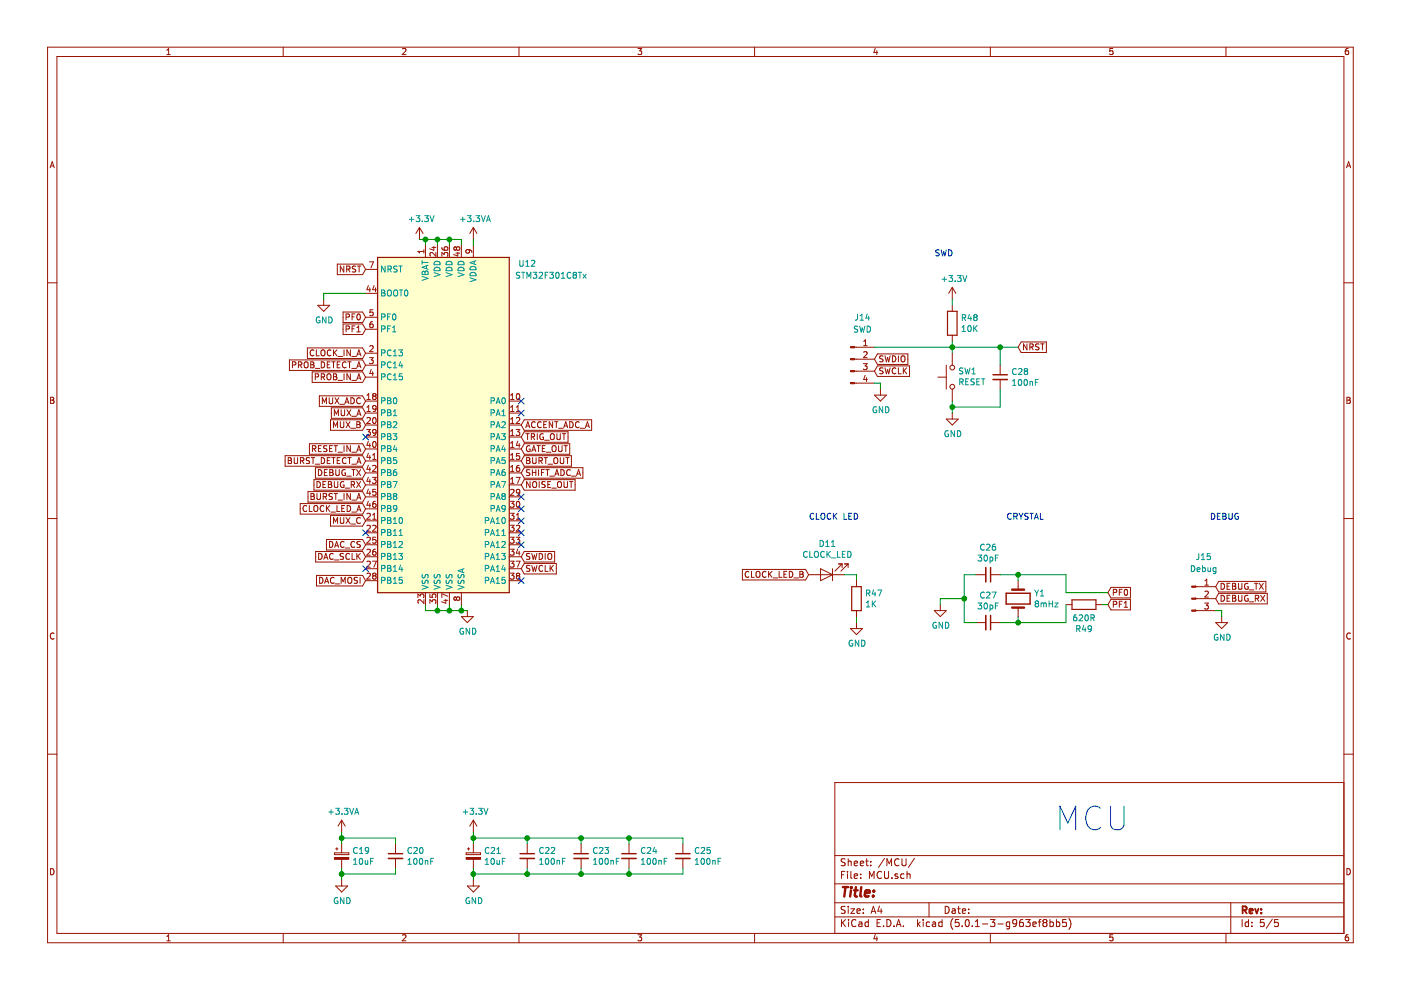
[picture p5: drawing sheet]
<svg xmlns="http://www.w3.org/2000/svg" width="297mm" height="210mm" viewBox="0 0 297 210" stroke-linecap="round" stroke-linejoin="round" font-family="sans-serif">
<g fill="none" stroke="#981200" stroke-width=".21">
<path d="M10.1 10h276.8v189.9h-276.8zM12.1 12h272.8v185.9h-272.8zM35.4 11.6h.7M35.4 10.6l.4-.3v1.3M60 10v2M85.3 10.4l.5-.1 .3 .3-.8 1h.8M110 10v2M135.3 10.3h.8l-.5 .5 .4 .1v.5l-.2 .2-.5-.2M160 10v2M185.6 10.2l-.3 .9h.8M185.9 10.7v.9M210 10v2"/>
<path d="M235.9 10.3h-.6v.6l.6-.1v.6l-.1 .2-.5-.2M259.9 10v2M285.9 10.3h-.4l-.2 .3-.1 .7 .3 .3 .4-.2v-.6h-.4l-.3 .2M10.6 35.6l.5-1.3 .4 1.3M10.7 35.2h.7M285.5 35.6l.4-1.3 .5 1.3M285.6 35.2h.6M10.1 60h2M71.5 56h5.4l.6 1.1-.6 1.1h-5.4zM72.9 56.4v1.3l-.7-1.3v1.3M73.5 57.1l.6-.1 .1-.5-.7-.1v1.3M73.8 57.1l.4 .6"/>
<path d="M75.4 56.5l-.5-.1-.2 .3 .1 .3 .6 .2v.3l-.7 .1M75.8 56.4h.7M76.1 56.4v1.3M77.5 57.1h2.5M78.3 55.5h.9l-.5 1.3M88.9 48.2l.8 1.3M88.9 48.2l-.7 1.3M88.9 48.2v2.6M89.9 53.3h-1.3l.4 .4M89.9 52.9v.8M90.2 52v2.6M91.6 52.4h.8"/>
<path d="M92 52.3v.8l-.9-.3M92.4 53.5v.8l-.9-.8-.4 .3 .2 .5M92.7 52v2.6M93.7 54.3v-.8l.5 .5 .1-.4h.5l.2 .2-.2 .5M93.7 52.4l.1 .5 .4 .2 .6-.1 .1-.6-.2-.1-.5 .1v.4l.2 .3M95.3 52v2.6M96.7 53.7h.8M96.8 52.6l-.3-.3-.3 .3 .1 .4h.4l.1-.2M96.8 52.6l.2-.3h.3l.2 .3-.1 .3-.1 .2-.4-.1-.1-.2M96.8 52.6v.2M97.1 53.5v.8l-.9-.3M97.8 52v2.6"/>
<path d="M99.3 52.9l.2 .3v.3l-.2 .2-.4-.1-.1-.4 .2-.3 .9 .2 .1 .4M100.4 48.2l-.8 1.3M100.4 48.2v2.6M100.4 52v2.6M100.4 48.2l.7 1.3M284.9 60h2M61.4 76.3h15.5l.6 1.1-.6 1.1h-15.5zM62 77.4l.7-.1v-.5l-.7-.1v1.3M63.3 77.4l.7-.1v-.5l-.7-.1v1.3M63.6 77.4l.4 .6M64.5 76.9l.3-.2a.44 .44 0 0 1 .5 .4v.7l-.5 .2-.3-.2zM65.2 73.8h11.7l.6 1.1-.6 1.1h-11.7z"/>
<path d="M65.9 76.7l.6 .1v.4l-.2 .1 .3 .3-.1 .3-.6 .1zM65.9 77.3h.4M66.2 78.8h10.7l.6 1.2-.6 1.1h-10.7zM66.5 74.3a.58 .58 0 0 0-.8 .5 .58 .58 0 0 0 .8 .6v-.1M66.8 79.9h.7v-.5l-.7-.1v1.2M66.8 78.1h1M67.1 74.2v1.2h.6M67.4 64.7h2.5l-1.3 1.3zM68.1 74.4l.2-.2a.45 .45 0 0 1 .6 .4l-.2 .8h-.5a.92 .92 0 0 1-.1-1zM68.1 79.9h.6l.1-.5-.7-.1v1.2M68.1 76.7a.64 .64 0 0 1 .7 .7 .64 .64 0 0 1-.7 .6zM68.4 79.9l.4 .6"/>
<path d="M68.6 63.5v1.2M69.4 79.4l.2-.1a.45 .45 0 0 1 .6 .4l-.2 .8h-.5a.92 .92 0 0 1-.1-1.1zM69.4 77.3h.4M70 76.7h-.6v1.3h.6M70.2 74.3a.58 .58 0 0 0-.8 .5 .58 .58 0 0 0 .7 .6l.1-.1M70.4 76.7h.7M70.7 74.2v1.2M70.7 76.7v1.3M70.7 79.3l.6 .1 .1 .2-.3 .3 .3 .2-.1 .4h-.6zM70.7 79.9h.4M70.9 74.7l.5 .7M71.4 74.2l-.7 .7"/>
<path d="M71.5 77.3h.4M71.7 75.6h.9M72.1 76.7h-.6v1.3h.6M72.7 66.2h4.2l.6 1.1-.6 1.1h-4.2zM72.7 68.7h4.2l.6 1.1-.6 1.1h-4.2zM72.9 74.2v1.2M72.9 79.3v1.2M73.4 76.8a.56 .56 0 0 0-.8 .6 .56 .56 0 0 0 .8 .5M73.4 67.2h.6l.1-.2-.1-.3-.6-.1v1.2M73.4 69.8l.6-.1 .1-.2-.1-.3-.6-.1v1.3M73.7 76.7h.8M74.1 76.7v1.3"/>
<path d="M74.3 74.2v1.2l-.7-1.2v1.2M74.3 79.3v1.2l-.7-1.2v1.2M74.6 75.6h1M74.6 78.1h1M74.6 67.2h.5M74.6 69.7h.5M75.3 66.6h-.7v1.2M75.3 69.1h-.7v1.3M75.7 75.4l.4-1.2 .4 1.2M75.7 70.4h.7M75.7 69.5l.3-.4v1.3M75.7 78l.4-1.3 .4 1.3"/>
<path d="M75.8 66.7l.2-.1a.67 .67 0 0 1 .4 .6 .67 .67 0 0 1-.4 .6l-.3-.5zM75.8 75.1h.6M75.8 77.6h.6M77.5 80h2.5M77.5 62.2h2.5M77.5 74.9h2.5M77.5 77.4h2.5M77.5 67.3h2.5M77.5 69.8h2.5M78.1 60.5l-.3 .9h.8M78.3 75.8h.8l-.4 .5 .4 .1v.5l-.2 .2-.6-.1M78.4 73.4l.5-.1 .2 .3-.8 1h.8"/>
<path d="M78.4 61v.9M78.7 78.3l-.3 .9h.8M79 68.2h-.2a.79 .79 0 0 0-.1 1.3l.3-.1 .1-.5-.2-.2h-.2l-.3 .2M79 78.8v.8M79.1 65.7h-.6l-.1 .6 .5-.1 .2 .2v.3l-.2 .2-.5-.1M79.3 60.5l-.3 .9h.8M79.6 61v.9M181.2 78.7h4.2M181.2 76.2h4.2M181.2 73.6h4.2M183.1 77.1h.8l-.5 .5 .4 .1 .1 .4-.3 .3-.5-.2M183.1 73.3h.8"/>
<path d="M183.1 72.4l.4-.4v1.3M183.1 74.7l.5-.1 .3 .3-.8 .9h.8M183.4 79.6l-.3 .9h.8M186 77.6h6.8v2.2h-6.8l-.6-1.1zM186 75h6.5v2.3h-6.5l-.6-1.1zM187.2 78.1l-.5-.1-.2 .1v.4l.6 .2 .1 .3-.2 .3-.5-.1M187.2 75.5l-.5-.1-.2 .2v.3l.6 .3 .1 .3-.2 .2h-.5M187.6 75.4l.3 1.3 .3-.9 .2 .9 .3-1.3M187.6 78l.3 1.3 .3-1 .2 1 .3-1.3M189.2 75.4a.64 .64 0 0 1 .7 .7 .64 .64 0 0 1-.7 .6zM189.9 78.1a.58 .58 0 0 0-.8 .5 .58 .58 0 0 0 .8 .6v-.1M190.5 78v1.3h.6"/>
<path d="M190.5 75.4v1.3M191.1 75.6l.2-.2a.44 .44 0 0 1 .6 .5l-.1 .6-.5 .2-.2-.2zM191.5 78v1.3M191.7 78.5l.5 .8M192.2 78l-.7 .7M198.9 80h1.7M200.6 77.4v5.1M201.9 60.9v2.6M201.9 64.7v1.3M201.9 71.1v1.2M201.9 74.9v2.5M201.9 60.9l-.8 1.3"/>
<path d="M201.9 60.9l.8 1.3M212.1 77.4v2.1M216.5 72.5h5.4v2.2h-5.4l-.6-1.1zM217.7 72.9v1.3l-.7-1.3v1.3M218.4 73.6l.6-.1v-.5l-.6-.1v1.3M218.7 73.6l.4 .6M220.3 73l-.5-.1-.3 .3 .2 .3 .5 .2v.3l-.7 .1M220.6 72.9h.8M221 72.9v1.3M10.7 84.2h.5l.2 .3-.2 .3 .3 .3-.3 .4h-.5zM10.7 84.8h.5M60.5 96.6h16.4l.6 1.1-.6 1.2h-16.4z"/>
<path d="M61.1 97h.4l.3 .3-.3 .3 .3 .3-.2 .4h-.5zM61.1 97.6h.4M62.4 97v1.1l.2 .2h.3l.2-.2v-1.1M63.7 97.7l.6-.1 .1-.1v-.3l-.7-.2v1.3M64 97.7l.4 .6M65.6 94.1h11.3l.6 1.1-.6 1.1h-11.3zM65.6 97.1l-.5-.1-.1 .2v.4l.6 .2v.3l-.2 .2-.5-.1M66 97h.7M66.2 95.1h.6l.2-.2-.1-.3-.7-.1v1.3M66.4 97v1.3M66.5 95.1l.5 .7M66.8 98.4h1"/>
<path d="M66.9 99.2h10l.6 1.1-.6 1.1h-10zM67.5 99.6a.64 .64 0 0 1 .7 .6 .64 .64 0 0 1-.7 .6zM67.5 95.1h.4M67.7 83.9h9.2l.6 1.1-.6 1.2h-9.2zM68.1 97a.64 .64 0 0 1 .7 .7 .64 .64 0 0 1-.7 .6zM68.1 94.5h-.6v1.3h.6M68.3 85.6v-1.3l.5 .9 .4-.9v1.3M69.3 94.6l-.5-.1-.1 .1v.4l.5 .2 .1 .3-.2 .3-.5-.1M69.4 99.6h-.6v1.2h.6M69.4 97.6h.4M69.8 84.3v1.1l.2 .2h.3l.2-.2v-1.1M69.9 95.1h.4"/>
<path d="M69.9 99.6l.6 .1 .1 .2-.2 .3 .3 .2-.2 .4h-.6zM70 97h-.6v1.3h.6M70.1 89h6.8l.6 1.1-.6 1.1h-6.8zM70.3 86.5h6.6l.6 1.1-.6 1.1h-6.6zM70.4 97h.7M70.5 94.5h-.6v1.3h.6M70.7 90.7v-1.3l.4 .9 .5-.9v1.3M70.7 97v1.3M70.8 94.5h.8M70.9 88.1v-1.2l.4 .9 .4-.9v1.2M71 84.3l.8 1.3M71.2 99.6v1l.2 .2h.4l.1-.2v-1"/>
<path d="M71.2 94.5v1.3M71.5 97.6h.4M71.7 95.9h.9M71.7 80.7h.9M71.8 84.3l-.8 1.3M72.1 85.7h.9M72.1 97h-.6v1.3h.6M72.2 89.4v1l.2 .3 .4-.1 .1-.2v-1M72.3 86.9v1l.3 .2h.2l.3-.2v-1M72.9 94.5v1.3M73.1 85.6l.5-1.3 .4 1.3M73.2 99.6a.57 .57 0 0 0-.8 .6 .57 .57 0 0 0 .8 .5v-.4h-.2"/>
<path d="M73.2 85.2h.7M73.4 89.4l.8 1.3M73.4 97.2a.56 .56 0 0 0-.8 .5 .56 .56 0 0 0 .8 .5M73.6 86.9l.8 1.2M73.7 97h.8M74.1 97v1.3M74.2 89.4l-.8 1.3M74.3 94.5v1.3l-.7-1.3v1.3M74.4 84.3a.64 .64 0 0 1 .7 .7 .64 .64 0 0 1-.7 .6zM74.4 90.8h1M74.4 86.9l-.8 1.2M74.6 99.6h.7"/>
<path d="M74.6 88.3h1M74.6 95.9h1M74.6 98.4h1M74.6 80.7h1M74.9 99.6v1.2M75.6 99.6l.8 1.2M75.7 89.4h.4l.2 .3-.2 .3 .3 .2-.1 .4-.6 .1zM75.7 90h.4M75.7 88.1l.4-1.2 .4 1.2M75.7 95.8l.4-1.3 .4 1.3M75.7 80.5l.4-1.2 .4 1.2M75.7 98.3l.4-1.3 .4 1.3"/>
<path d="M75.8 87.8h.6M75.8 95.4h.6M75.8 80.2h.6M75.8 97.9h.6M76.4 84.5a.56 .56 0 0 0-.8 .5 .56 .56 0 0 0 .8 .5M76.4 99.6l-.8 1.2M77.5 95.2h2.5M77.5 85h2.5M77.5 87.6h2.5M77.5 90.1h2.5M77.5 92.7h2.5M77.5 97.7h2.5"/>
<path d="M77.7 91.1h.8l-.4 .4 .4 .2v.5l-.2 .1-.6-.1M77.8 84.7h.7M77.8 87.3h.7M77.8 88.6l.5-.1 .2 .4-.8 .9h.8M77.8 83.8l.4-.4v1.3M77.8 86.3l.4-.3v1.3M78.1 96.1l-.3 .9h.8M78.1 93.5l-.3 .9h.8M78.1 98.6l-.3 .9h.8M78.4 94v.9M78.4 96.6v.8M78.4 99.1v.8"/>
<path d="M79 96.5l.4-.4v1.3M79 98.8l.5-.1 .2 .3-.7 .9h.7M79 97.4h.7M79.1 88.6l.2-.1a.67 .67 0 0 1 .5 .7 .67 .67 0 0 1-.5 .6l-.3-.5zM79.1 93.7l.2-.1a.67 .67 0 0 1 .5 .6 .67 .67 0 0 1-.5 .7l-.3-.5zM79.3 84l-.3 .2 .1 .4 .2 .1h.3l.1-.2v-.3l-.2-.2M79.3 84l-.3-.3 .3-.3h.2l.2 .3-.2 .3M79.3 84h.2M79.7 86.5l-.2 .3-.4-.1v-.6l.4-.1 .2 .2v.7l-.2 .3-.4 .1M79.7 91.6l-.2 .2h-.4v-.6l.4-.1 .2 .2v.7l-.2 .3h-.4M108 95.2h2.5M108 85h2.5"/>
<path d="M108 87.6h2.5M108 90.1h2.5M108 92.7h2.5M108 97.7h2.5M108.3 84.7h.7M108.3 83.8l.3-.4v1.3M108.3 86.3l.3-.3v1.3M108.3 88.9l.3-.4v1.3M108.3 91.4l.3-.3v1.2M108.3 94l.3-.4v1.3M108.3 96.5l.3-.4v1.3M108.3 99l.3-.3v1.2"/>
<path d="M108.3 87.3h.7M108.3 89.8h.7M108.3 92.3h.7M108.3 94.9h.7M108.3 97.4h.7M108.3 99.9h.7M109.4 91.1h.8l-.4 .4 .3 .2 .1 .4-.2 .2-.6-.1M109.5 88.6l.5-.1 .2 .4-.8 .9h.8M109.5 87.3h.7M109.5 86.3l.3-.3v1.3M109.6 83.6l.2-.2a.67 .67 0 0 1 .4 .7 .67 .67 0 0 1-.4 .6l-.3-.5zM109.8 93.5l-.3 .9h.8"/>
<path d="M110.1 98.7l-.5 .1-.1 .4v.6l.6 .1 .1-.2-.1-.5h-.4l-.2 .2M110.1 94v.9M110.1 96.1h-.6v.6l.5-.1 .2 .3v.3l-.2 .2-.5-.1M111.1 94.1h9.7v2.2h-9.7l-.6-1.1zM111.1 89h14.3v2.2h-14.3l-.6-1.1zM111.1 99.2h12.5v2.2h-12.5l-.6-1.1zM111.1 91.5h9.3v2.3h-9.3l-.6-1.1zM111.1 96.6h10v2.3h-10l-.6-1.2zM111.5 90.7l.4-1.3 .4 1.3M111.5 91.9h.7M111.6 90.3h.6M111.7 97h.4l.2 .3-.2 .3 .3 .3-.1 .3-.6 .1z"/>
<path d="M111.7 97.6h.4M111.9 91.9v1.3M112.3 99.6h-.4l-.2 .1v.3l.5 .3 .1 .3-.2 .2h-.5M112.3 94.6a.57 .57 0 0 0-.7 .5 .57 .57 0 0 0 .8 .5v-.4h-.3M112.6 92.6l.7-.1v-.4l-.7-.2v1.3M112.7 95.8l.5-1.3 .4 1.3M112.9 99.6v1.2M112.9 95.4h.6M112.9 92.6l.5 .6M112.9 97v1.1l.3 .2 .3-.1 .2-.1v-1.1M113.5 89.5a.58 .58 0 0 0-.8 .5 .58 .58 0 0 0 .7 .6h.1M113.6 99.6v1.2"/>
<path d="M113.8 94.5h.8M113.9 91.9v1.3M114.2 94.5v1.3M114.2 99.6v1.2M114.3 97.7l.6-.1v-.4l-.6-.2v1.3M114.6 97.7l.4 .6M114.8 89.5a.58 .58 0 0 0-.8 .5 .58 .58 0 0 0 .7 .6h.1M115 95.1h.4M115.2 92a.59 .59 0 0 0-.8 .6 .59 .59 0 0 0 .8 .6v-.5h-.2M115.3 90h.4M115.4 97h.7M115.4 99.6h-.6v1.2"/>
<path d="M115.5 93.3h1M115.6 94.5h-.6v1.3h.6M115.7 99.6h.8M115.7 97v1.3M115.8 95.9h1M115.9 89.4h-.6v1.3h.6M116.1 99.6v1.2M116.2 98.4h1M116.7 92.1l.3-.2a.44 .44 0 0 1 .5 .5v.6l-.5 .2-.3-.2zM117.1 94.7l.2-.2a.45 .45 0 0 1 .6 .4l-.1 .7-.5 .2-.3-.5zM117.2 89.4v1.3l-.7-1.3v1.3M117.5 97.2l.2-.2a.44 .44 0 0 1 .6 .5l-.1 .6-.5 .2-.2-.2z"/>
<path d="M117.6 89.4h.7M118 89.4v1.3M118.1 91.9v1.1l.2 .2h.4l.1-.2v-1.1M118.4 90.8h1M118.4 94.5v1l.3 .3 .3-.1 .2-.2v-1M118.8 97v1.1l.2 .2 .4-.1 .1-.1v-1.1M118.9 99.6a.64 .64 0 0 1 .8 .6 .64 .64 0 0 1-.8 .6zM119.2 91.9h.8M119.5 90.7l.5-1.3 .4 1.3M119.6 91.9v1.3M119.6 94.5h.7M119.7 90.3h.6"/>
<path d="M120 94.5v1.3M120 97h.7M120.3 97v1.3M120.8 89.4a.64 .64 0 0 1 .7 .6 .64 .64 0 0 1-.7 .7zM120.9 99.7a.58 .58 0 0 0-.8 .5 .58 .58 0 0 0 .7 .6l.1-.1M122.8 89.5a.56 .56 0 0 0-.7 .1 .56 .56 0 0 0 0 .8l.3 .3 .4-.1M123 90.8h1M124.1 90.7l.5-1.3 .4 1.3M124.2 90.3h.6M181.2 81.2h4.2M183.7 80.1v.8M185.4 83.8h2.5l-1.2 1.2z"/>
<path d="M186.7 82.5v1.3M200.6 88.8h2.6l-1.3 1.3zM201.9 82.5v2.5M201.9 87.6v1.2M212.1 80.5v2M285.6 84.2h.4l.3 .3-.3 .3 .3 .3-.2 .4h-.5zM285.6 84.8h.4M10.1 109.9h2M63.7 106.8h13.2l.6 1.1-.6 1.1h-13.2zM65 107.3a.56 .56 0 0 0-.8 .5 .56 .56 0 0 0 .8 .5M65.3 104.2h11.6l.6 1.2-.6 1.1h-11.6zM65.6 107.2v1.2h.6"/>
<path d="M65.9 104.6l.6 .2 .1 .2-.2 .2 .3 .3-.2 .4h-.6zM65.9 105.2h.5M66.6 101.7h10.3l.6 1.1-.6 1.1h-10.3zM66.6 107.4l.2-.2a.44 .44 0 0 1 .6 .4l-.1 .7-.5 .1-.2-.1zM66.9 116.9h10l.6 1.1-.6 1.2h-10zM67.2 102.1a.64 .64 0 0 1 .7 .6 .64 .64 0 0 1-.7 .7zM67.2 104.6v1.1l.3 .2h.3l.1-.2v-1.1M67.6 117.3a.64 .64 0 0 1 .7 .7 .64 .64 0 0 1-.7 .6zM68.5 102.7h.4M68.5 105.3l.7-.1v-.4l-.7-.2v1.3M68.7 118.6l.4-1.3 .4 1.3M68.7 107.3a.56 .56 0 0 0-.8 .5 .56 .56 0 0 0 .8 .5"/>
<path d="M68.8 100.2h.4M68.8 118.2h.6M68.8 105.3l.5 .6M69.1 102.1h-.6v1.3h.6M69.2 107.2v1.2M69.2 114.4h7.7l.6 1.1-.6 1.1h-7.7zM69.4 107.7l.5 .7M69.6 102.1h.4l.3 .3-.3 .3 .4 .2-.2 .4-.6 .1zM69.6 102.7h.4M69.9 114.8a.64 .64 0 0 1 .7 .6 .64 .64 0 0 1-.7 .7zM69.9 100.2h.5M69.9 107.2l-.7 .7"/>
<path d="M70.1 109.3h6.8l.6 1.1-.6 1.1h-6.8zM70.2 108.6h.9M70.5 104.7l-.5-.1-.2 .2v.3l.6 .3 .1 .3-.3 .2h-.5M70.7 117.5a.58 .58 0 0 0-.8 .5 .58 .58 0 0 0 .7 .6l.1-.1M70.7 111v-1.3l.4 .9 .5-.9v1.3M70.8 104.6h.8M70.9 102.1v1l.2 .3 .4-.1 .1-.2v-1M70.9 118.7h.9M71 116.1l.4-1.3 .4 1.3M71.1 115.7h.6M71.2 104.6v1.3M71.4 107.2v1.2h.7"/>
<path d="M71.7 106h.9M72.2 109.7v1.1l.2 .2 .4-.1 .1-.1v-1.1M72.5 107.8h.4M72.8 117.4l-.5-.1-.1 .2v.3l.5 .3 .1 .3-.2 .2h-.5M72.9 102.2a.57 .57 0 0 0-.8 .5 .57 .57 0 0 0 .8 .5v-.4h-.2M72.9 114.9a.56 .56 0 0 0-.8 .5 .56 .56 0 0 0 .8 .5M72.9 104.6v1.3M73.1 107.2h-.6v1.2h.6M73.2 103.5h1M73.2 116.2h1M73.4 109.7l.8 1.3M73.5 101h1"/>
<path d="M73.6 107.2a.64 .64 0 0 1 .7 .6 .64 .64 0 0 1-.7 .6zM74.1 117.5a.56 .56 0 0 0-.7 0 .56 .56 0 0 0 0 .8l.3 .3 .4-.1M74.2 109.7l-.8 1.3M74.3 104.6v1.3l-.7-1.3v1.3M74.4 111.1h1M74.5 102.8l.6-.1v-.5l-.6-.1v1.3M74.6 106h1M74.6 108.6h1M74.6 117.3v1.3h.7M74.8 102.8l.4 .6M75.2 114.9a.56 .56 0 0 0-.8 .5 .56 .56 0 0 0 .8 .5M75.6 102.1l.8 1.3"/>
<path d="M75.7 117.3v1.3M75.7 105.9l.4-1.3 .4 1.3M75.7 108.4l.4-1.2 .4 1.2M75.8 105.6h.6M75.8 108.1h.6M75.9 117.9l.5 .7M76.4 109.8a.56 .56 0 0 0-.8 .6 .56 .56 0 0 0 .8 .5M76.4 114.9l-.5-.1-.2 .2 .1 .4 .5 .2v.3l-.6 .1M76.4 117.3l-.7 .8M76.4 102.1l-.8 1.3M77.5 100.3h2.5M77.5 102.8h2.5"/>
<path d="M77.5 110.4h2.5M77.5 113h2.5M77.5 115.5h2.5M77.5 118h2.5M77.5 105.4h2.5M77.5 107.9h2.5M77.8 114l.5-.1 .2 .4-.8 .9h.8M77.8 109l.5-.2 .2 .4-.8 .9h.8M77.8 111.5l.5-.1 .2 .3-.8 .9h.8M77.8 116.6l.5-.2 .2 .4-.8 .9h.8M77.8 119.1l.5-.1 .2 .3-.8 1h.8M78.1 101.2l-.3 .9h.8"/>
<path d="M78.1 103.7l-.3 .9h.8M78.1 106.2l-.3 .9h.8M78.4 101.6v.9M78.4 104.2v.8M78.4 106.7v.9M79 101.2h.7l-.4 .5 .4 .1v.5l-.2 .2-.5-.1M79 119h.8l-.5 1.3M79 110.1h.7M79 111.5l.5-.1 .2 .3-.7 .9h.7M79 109.2l.4-.4v1.3M79.6 116.4l-.4 .2-.2 .4 .1 .6 .5 .1 .1-.2-.1-.5-.3-.1-.3 .3M79.6 106.3l-.4 .1-.2 .4 .1 .6 .5 .1 .1-.2-.1-.5h-.3l-.3 .2"/>
<path d="M79.7 113.9h-.6l-.1 .6 .5-.1 .2 .2v.3l-.2 .3-.5-.2M79.7 103.8h-.6l-.1 .6 .5-.2 .2 .3v.3l-.2 .2-.5-.1M108 100.3h2.5M108 102.8h2.5M108 110.4h2.5M108 113h2.5M108 115.5h2.5M108 118h2.5M108 105.4h2.5M108 107.9h2.5M108.2 108.8h.8l-.4 .5 .3 .1v.6l-.2 .1-.5-.1M108.2 106.3h.8l-.4 .5 .3 .1v.5l-.2 .2-.5-.2"/>
<path d="M108.2 116.4h.8l-.4 .5 .3 .2v.5l-.2 .1-.5-.1M108.2 113.9h.8l-.4 .5 .3 .1v.5l-.2 .2-.5-.2M108.2 119h.8l-.4 .5 .3 .1v.5l-.2 .2-.5-.2M108.2 111.4h.8l-.4 .4 .3 .2v.5l-.2 .1-.5-.1M108.3 101.6l.3-.4v1.3M108.3 103.9l.4-.1 .3 .3-.8 .9h.8M108.3 102.5h.7M109.4 113.9h.8l-.4 .5 .3 .1 .1 .4-.2 .3-.6-.2M109.4 119h.9l-.6 1.3M109.4 101.2h.9l-.6 1.3M109.5 111.5l.5-.1 .2 .3-.8 .9h.8M109.5 109.2l.3-.4v1.3"/>
<path d="M109.5 110.1h.7M109.6 106.4l.2-.1a.67 .67 0 0 1 .4 .6 .67 .67 0 0 1-.4 .7 .83 .83 0 0 1-.2-1.2zM109.8 116.4l-.3 .9h.8M110.1 116.9v.8M110.2 104.3l-.2 .2h-.4l-.1-.6 .5-.1 .2 .2-.1 .7-.1 .3h-.4M111.1 119.5h6.9v2.2h-6.9l-.6-1.1zM111.1 101.7h10.8v2.2h-10.8l-.6-1.1zM111.1 116.9h6.5v2.3h-6.5l-.6-1.2zM112.3 117.4l-.4-.1-.2 .2v.3l.5 .3 .1 .3-.2 .2h-.5M112.3 119.9h-.4l-.2 .1v.4l.5 .2 .1 .3-.2 .2h-.5M112.4 102.1v1.3l-.7-1.3v1.3M112.7 117.3l.4 1.3 .2-.9 .2 .9 .3-1.3"/>
<path d="M112.7 119.9l.4 1.2 .2-.9 .2 .9 .3-1.2M112.9 100.2h.7M113 102.3l.2-.2a.45 .45 0 0 1 .6 .4l-.2 .8h-.5a.92 .92 0 0 1-.1-1zM114.3 102.1v1.3M114.3 117.3a.64 .64 0 0 1 .8 .7 .64 .64 0 0 1-.8 .6zM114.8 100.2h.4M115.1 120a.58 .58 0 0 0-.8 .5 .58 .58 0 0 0 .7 .6l.1-.1M115.6 102.2l-.5-.1-.2 .1 .1 .5 .5 .2 .1 .2-.2 .3-.5-.1M115.6 117.3v1.3M115.6 119.9v1.2h.6M116.1 102.7h.5M116.2 117.5l.3-.2a.44 .44 0 0 1 .5 .5l-.1 .6-.4 .2-.3-.2z"/>
<path d="M116.6 101h.9M116.6 119.9v1.2M116.7 102.1h-.6v1.3h.6M117 103.5h1M117.3 119.9l-.7 .7M117.6 100.8l.5-1.2 .4 1.2M117.8 100.5h.6M118.3 102.3l.2-.2a.45 .45 0 0 1 .5 .4v.7l-.5 .2-.2-.2zM119.6 102.1v1l.2 .3 .4-.1 .1-.2v-1M120.7 102.1h.8M121.1 102.1v1.3M121.1 101h1"/>
<path d="M122.2 100.8l.5-1.2 .4 1.2M122.4 100.5h.6M177.8 119.6h.7M178.5 119.6l-1.5 1.5M178.5 119.6v.7M179.1 119.6h.7M179.8 119.6l-1.5 1.5M179.8 119.6v.7M284.9 109.9h2M11.5 134.3a.58 .58 0 0 0-.8 .5 .58 .58 0 0 0 .8 .6M67.1 122h9.8l.6 1.1-.6 1.1h-9.8zM67.8 122.4a.64 .64 0 0 1 .7 .6 .64 .64 0 0 1-.7 .7z"/>
<path d="M68.8 123.7l.5-1.3 .4 1.3M69 123.3h.6M70.8 122.5a.56 .56 0 0 0-.8 .5 .56 .56 0 0 0 .8 .6M71.1 123.8h1M72.3 123.7v-1.3l.5 .9 .4-.9v1.3M73.8 122.6l.2-.2 .4 .1a.78 .78 0 0 1-.1 1.2l-.5-.2zM75.8 122.5l-.5-.1-.2 .1 .1 .5 .5 .2 .1 .3-.2 .2-.5-.1M76.3 122.4v1.3M77.5 120.6h2.5M77.5 123.1h2.5M77.8 121.6l.5-.1 .2 .4-.8 .9h.8M79.3 122.1l-.3 .2 .1 .4 .2 .1 .3-.1 .1-.1v-.3l-.2-.2"/>
<path d="M79.3 122.1l-.3-.3 .3-.3h.2l.2 .3-.2 .3M79.3 122.1h.2M88.6 126.7v-.8l.5 .5 .1-.4 .4-.1 .3 .3-.2 .5M89.9 127.2v.7l-.9-.7-.4 .2 .1 .5M90.2 125.7v2.5M91.1 126v.6l.7 .1-.2-.5 .3-.3h.3l.2 .3-.1 .5M91.1 127.9v-.7l.5 .4 .2-.4h.5l.1 .2-.1 .5M92.7 125.7v2.5M94.1 127.3h.9M94.5 127.1v.8l-.9-.3M95 126.4l-1.3-.5v.8M95.3 125.7v2.5"/>
<path d="M96.8 126.8l.2-.3h.3l.2 .3-.1 .4-.1 .1h-.3l-.2-.3M96.8 126.8l-.3-.3-.3 .3v.2l.3 .3 .3-.3M96.8 126.8v.2M97.8 130.7h2.6l-1.3 1.3zM97.8 125.7v2.5M99.1 129.5v1.2M108 120.6h2.5M108 123.1h2.5M108.2 121.5h.8l-.4 .5 .3 .1v.6l-.2 .1-.5-.1M109.7 122.1l-.2 .2v.4l.2 .1 .4-.1 .1-.1v-.3l-.2-.2M109.7 122.1l-.2-.3 .2-.3h.3l.2 .3-.2 .3M109.7 122.1h.3"/>
<path d="M116.8 120.4l.5 .7M157.4 120.7h13.4l.6 1.2-.6 1.1h-13.4zM158.8 121.3a.56 .56 0 0 0-.8 .5 .56 .56 0 0 0 .8 .5M159.3 121.1v1.3h.6M160.3 121.3l.3-.2a.44 .44 0 0 1 .5 .5v.6l-.5 .2-.3-.2zM162.4 121.3a.56 .56 0 0 0-.8 .5 .56 .56 0 0 0 .8 .5M163 121.1v1.3M163.1 121.7l.6 .7M163.7 121.1l-.7 .8M163.9 122.5h1M165.2 121.1v1.3h.6M166.2 121.7h.4"/>
<path d="M166.8 121.1h-.6v1.3h.6M167.4 121.1a.64 .64 0 0 1 .7 .7 .64 .64 0 0 1-.7 .6zM168.3 122.5h1M169.6 121.1h.4l.3 .3-.3 .3 .3 .3-.1 .4h-.6zM169.6 121.7h.4M171.4 121.9h7.7M174 120.6l2.5 1.3-2.5 1.2zM176.5 120.6v2.5M180.3 133.3h2.6l-1.3 1.2zM181.6 123.1v1.3M181.6 129.5v1.2M181.6 132v1.3"/>
<path d="M198.1 129.5h2.5l-1.2 1.2zM199.4 128.2v1.3M207 121.9h2M207 132h2M210 121.9h2.1M210 132h2.1M215.9 123.1v1.9M215.9 128.8v1.9M226 128.2h1.3M232.4 128.2h1.2M235.5 124.5h4.2v2.3h-4.2l-.6-1.1zM235.5 127.1h4.2v2.2h-4.2l-.6-1.1z"/>
<path d="M236 125.6l.7-.1v-.4l-.7-.2v1.3M236 128.1l.7-.1v-.4l-.7-.1v1.3M237.3 125.6h.4M237.3 128.1h.4M237.9 124.9h-.6v1.3M237.9 127.5h-.6v1.3M238.4 128.8h.7M238.4 127.8l.3-.3v1.3M238.5 125.1l.2-.2a.69 .69 0 0 1 .4 .7 .69 .69 0 0 1-.4 .6l-.3-.5zM253.5 129.5h4.2M253.5 126.9h4.2M253.5 124.4h4.2"/>
<path d="M255.4 127.9h.8l-.4 .4 .3 .2 .1 .4-.3 .2-.5-.1M255.5 124.1h.7M255.5 123.1l.3-.3v1.3M255.5 125.5l.4-.2 .3 .4-.8 .9h.8M257.7 132h2.6l-1.3 1.3zM258.4 123.3h10v2.2h-10l-.7-1.1zM258.4 125.8h10.3v2.2h-10.3l-.7-1.1zM258.9 123.7a.64 .64 0 0 1 .7 .6 .64 .64 0 0 1-.7 .6zM258.9 126.2a.64 .64 0 0 1 .7 .7 .64 .64 0 0 1-.7 .6zM259 130.7v1.3M260.2 124.3h.4M260.2 126.8h.4"/>
<path d="M260.8 123.7h-.6v1.2h.6M260.8 126.2h-.6v1.3h.6M261.3 123.7h.4l.3 .2-.3 .4 .3 .2-.2 .4h-.5zM261.3 126.2h.4l.3 .3-.3 .3 .3 .3-.2 .4h-.5zM261.3 124.3h.4M261.3 126.8h.4M262.6 123.7v1l.2 .2h.3l.2-.2v-1M262.6 126.2v1.1l.2 .2h.3l.2-.2v-1.1M264.6 123.8a.59 .59 0 0 0-.7 .5 .59 .59 0 0 0 .7 .6l.1-.5h-.3M264.6 126.3a.59 .59 0 0 0-.7 .6 .59 .59 0 0 0 .7 .5l.1-.4h-.3M264.9 125.1h.9M264.9 127.6h.9"/>
<path d="M266 123.7h.7M266.2 126.9l.6-.1 .1-.2-.1-.3-.6-.1v1.3M266.3 123.7v1.2M266.5 126.9l.4 .6M267 123.7l.9 1.2M267.3 126.2l.9 1.3M267.9 123.7l-.9 1.2M268.2 126.2l-.9 1.3M286.3 134.3a.58 .58 0 0 0-.8 .5 .58 .58 0 0 0 .8 .6M10.1 159.9h2M284.9 159.9h2M71.2 180h.5"/>
<path d="M71.4 179.7v.5M72.4 173.9v2.5M72.4 179v1.8M72.4 173.9l-.7 1.3M72.4 173.9l.8 1.3M83.9 179v2M99.1 180h.5M99.3 179.7v.5M100.4 173.9v2.5M100.4 179v1.8M100.4 173.9l-.8 1.3M100.4 173.9l.7 1.3"/>
<path d="M111.8 179v2M123.2 179v2M133.4 179v2M144.8 179v2M284.9 165.9h-107.9v32M10.7 184.2a.65 .65 0 0 1 .8 .6 .65 .65 0 0 1-.8 .7zM35.4 198.5l.4-.3v1.3M35.4 199.5h.7M60 197.9v2M70.9 180.8h3.1v.4h-3.1zM71.2 187.9h2.5l-1.3 1.2zM72.4 182.2v1.8"/>
<path d="M72.4 186.6v1.3M83.9 182v2M85.3 198.3l.5-.1 .3 .3-.8 1h.8M98.8 180.8h3.1v.4h-3.1zM99.1 187.9h2.5l-1.2 1.2zM100.4 182.2v1.8M100.4 186.6v1.3M110 197.9v2M111.8 182v2M123.2 182v2M133.4 182v2M135.3 198.2h.8l-.5 .5 .4 .1v.6l-.2 .1-.5-.1"/>
<path d="M144.8 182v2M160 197.9v2M177 194.4h107.9M177 191.4h107.9M177 187.4h107.9M177 181.4h107.9M178.4 185.5h.5M178.4 195v1.5M178.6 195.6l.7 .9M179.1 184.8h-.7v1.5M179.2 182.1h-.6l-.3 .2 .2 .4 .6 .3v.4l-.2 .2-.6-.1M179.2 192.2h-.6l-.3 .2 .2 .4 .6 .3v.4l-.2 .2-.6-.1"/>
<path d="M179.3 195l-.9 .8M179.7 184.8v.1M179.7 185.3v1M179.8 182.1v1.5M179.8 192.2v.1M179.8 192.7v1M179.8 182.7l.2-.1h.4l.1 1M179.9 195v.1M179.9 195.5v1M180.4 192.7h.8l-.8 1h.8M180.4 184.8v1.3l.2 .2M181.1 183.1l.7-.2v-.3h-.5l-.2 .2 .1 .7h.6"/>
<path d="M181.1 185.8l.7-.2v-.3h-.5l-.2 .2 .1 .7h.6M181.5 195.1a.59 .59 0 0 0-.8 0 .59 .59 0 0 0-.1 .7 .56 .56 0 0 0 .2 .6 .56 .56 0 0 0 .7-.1M181.7 193.2l.7-.2-.1-.2-.4-.1-.2 .2 .1 .7h.5M182.1 195.5h.6l.1 1M182.4 183.1l.7-.2-.1-.3h-.4l-.2 .2 .1 .7h.5M182.5 186.1v.2M182.5 185.3v.2M182.8 195.8l-.5 .1-.3 .2 .3 .4 .5-.1M183 193.5v.2M183 192.8v.1M183.5 182.6h.6M183.7 182.1v1.3l.4 .2"/>
<path d="M184.1 195.5h-.4l-.3 .2 .1 .6 .2 .2 .4-.1M184.1 195v1.5M184.3 186.3v-1.5l.5 1 .5-1v1.5M184.6 183.4v.2M184.6 182.6v.2M184.7 193.7l.5-1.5 .5 1.5M184.8 193.2h.8M185.6 198.1l-.3 .9h.8M185.9 198.6v.9M186 195.7h.5M186.5 192.1l-.4 1.1h1M186.7 195h-.7v1.5h.7"/>
<path d="M186.8 192.7v1M186.9 184.9a.71 .71 0 0 0-1 .5 .71 .71 0 0 0 .7 .9l.3-.2M187.3 196.3v.2M187.5 184.8v1.2l.3 .3h.3l.3-.3v-1.2M187.5 182l-1.2 1.9M188 195a.76 .76 0 0 1 .9 .7 .76 .76 0 0 1-.9 .8zM188 183.6v-1.5l.5 1 .5-1v1.5M189.1 186.1v.2M189.5 196.3v.2M190 196.5l.5-1.5 .5 1.5M190.2 196h.7M190.3 185.3h-.3l-.3 .2 .1 .2 .5 .1v.4h-.6"/>
<path d="M190.6 182.2a.71 .71 0 0 0-1 .5 .71 .71 0 0 0 .7 .9l.3-.2M191.2 182.1v1.2l.3 .3h.3l.3-.3v-1.2M191.5 196.3v.2M191.7 185.3h-.5l-.2 .2v.6l.2 .2 .5-.1M192.3 185.4l.2-.1h.4l.1 1M192.3 184.8v1.5M193.9 182l-1.3 1.9M194.5 195v1.5M194.7 195.9l.4 .6M195.1 195.5l-.6 .5M195.7 195v.1M195.7 195.5v1"/>
<path d="M197 191.4v3M197.1 195.5h-.4l-.3 .2v.6l.3 .2 .4-.1M197.7 195.5h.6l.1 1M198.4 195.8l-.7 .3 .2 .4 .5-.1M199.7 195.5h-.4l-.3 .2 .1 .6 .2 .2 .4-.1M199.7 195v1.5M200.4 192.2a.75 .75 0 0 1 .8 .7 .75 .75 0 0 1-.8 .8zM201.9 192.8h.6v.9M202 194.8a1.71 1.71 0 0 0 0 2.2M202.5 193l-.5 .1-.2 .2 .2 .4 .5-.1M203 192.7h.6M203.2 192.2v1.3l.4 .2"/>
<path d="M203.3 195h-.7l-.1 .7 .7-.1 .2 .2-.1 .5-.2 .2-.6-.2M204 196.3v.2M204 193.2l.7-.2v-.2l-.5-.1-.2 .2 .1 .7h.6M204.9 195h.1a.81 .81 0 0 1 .5 .7 .81 .81 0 0 1-.5 .8 .95 .95 0 0 1-.1-1.5zM205.4 193.5v.2M205.4 192.8v.1M206.1 196.3v.2M206.8 196.5h.8M206.8 195.4l.4-.4v1.5M208.3 195.9h1.1M210 197.9v2M210 195h.9l-.5 .5 .5 .2v.6l-.3 .2-.6-.2"/>
<path d="M211.6 195.9h1.1M214.1 195.5h-.5l-.3 .2 .1 .6 .2 .2 .5-.1M214.1 195.5l-.1 1.3-.2 .2-.4-.1M215.6 195.6l-.3 .3-.5-.1v-.7l.5-.1 .3 .2-.1 .9-.2 .3-.5 .1M216.9 195h-.5a1.16 1.16 0 0 0-.1 1.4l.4 .1 .2-.2 .1-.5-.3-.3-.4 .1-.2 .2M217.5 195h.9l-.5 .5 .5 .2v.6l-.3 .2-.6-.2M219 196l.7-.2-.1-.3h-.4l-.2 .2 .1 .7h.5M220.1 195.5h.6M220.7 195l-.3 .2v1.3M221.4 195.6l-.3 .3 .1 .4 .2 .2 .5-.1 .1-.2v-.3l-.3-.3M221.4 195.6l-.3-.3 .3-.3h.5l.1 .2-.3 .4M221.4 195.6h.3"/>
<path d="M222.6 195.5h.4l.4 .2-.1 .6-.3 .2-.4-.1M222.6 195v1.5M224 195.5h.4l.3 .2-.1 .6-.2 .2-.4-.1M224 195v1.5M226 195h-.7v.7l.7-.1 .1 .2-.1 .5-.2 .2-.5-.2M226.6 194.8a1.71 1.71 0 0 1 0 2.2M235.9 198.2h-.6v.6l.6-.1v.7l-.1 .1-.5-.1M259.9 197.9v2M260.9 191.4v6.5M263.4 195v1.5M264.7 195.5h-.4l-.3 .2 .1 .7h.6M264.7 195v1.5"/>
<path d="M265.4 196.3v.2M265.4 195.5v.2M268 195h-.7l-.1 .7 .7-.1 .2 .2-.1 .5-.2 .2-.6-.2M269.8 194.9l-1.3 1.9M271 195h-.7l-.1 .7 .7-.1 .2 .2-.1 .5-.2 .2-.6-.2M285.6 184.2a.65 .65 0 0 1 .7 .6 .65 .65 0 0 1-.7 .7zM285.9 198.2h-.4l-.2 .3-.1 .7 .3 .3 .4-.1v-.7h-.4l-.3 .2"/>
<circle cx="201.9" cy="77.9" r=".51"/>
<circle cx="201.9" cy="82" r=".51"/>
</g>
<g fill="none" stroke="#009596" stroke-width=".21">
<path d="M81.6 56.4v1.3l-.7-1.3v1.3M82.3 57.1l.6-.1v-.5l-.6-.1v1.3M82.6 57.1l.4 .6M84.2 56.5l-.5-.1-.2 .3 .1 .3 .5 .2v.3l-.6 .1M84.5 56.4h.8M84.9 56.4v1.3M86.8 46.5h.9M87.3 46v1M88.2 45.7h.8l-.4 .5 .3 .1 .1 .5-.2 .2-.6-.1M89.5 58.6l1.3 .4-1.3 .5M89.5 55.3v.7M89.5 55.6h1.3"/>
<path d="M89.5 46.9v.1M89.6 57.6l.2-.1 .3 .3 .1-.3 .3-.1 .3 .3v.5h-1.3zM90 45.7h.8l-.4 .5 .4 .1v.6l-.2 .1-.6-.1M90.1 57.8v.4M90.4 56.4v.6M90.8 56.2l-1.3 .5 1.3 .4M91.2 45.7l.4 1.3 .4-1.3M92 57.8l1.3 .4-1.3 .5M92.2 56.8a.66 .66 0 0 1 .8-.1 .66 .66 0 0 1 .3 .7h-1.3zM92.2 55.5a.66 .66 0 0 1 .8-.1 .66 .66 0 0 1 .3 .7h-1.3zM94.6 57.8l1.2 .4-1.2 .5M94.7 56.8a.66 .66 0 0 1 .8-.1 .66 .66 0 0 1 .3 .7h-1.2z"/>
<path d="M94.7 55.5a.66 .66 0 0 1 .8-.1 .66 .66 0 0 1 .3 .7h-1.2zM97.1 57.8l1.3 .4-1.3 .5M97.3 56.8a.66 .66 0 0 1 .8-.1 .66 .66 0 0 1 .3 .7h-1.3zM97.3 55.5a.66 .66 0 0 1 .8-.1 .66 .66 0 0 1 .3 .7h-1.3zM97.6 46.5h1M98.1 46v1M99.1 45.7h.8l-.4 .5 .3 .1v.6l-.2 .1-.5-.1M99.6 58.9l1.3 .4-1.3 .4M99.7 58a.68 .68 0 0 1 .8-.2 .68 .68 0 0 1 .4 .7h-1.3zM99.8 56.6a.66 .66 0 0 1 .8-.1 .66 .66 0 0 1 .3 .7h-1.3zM100.4 46.9v.1M100.6 55.4v.6"/>
<path d="M100.9 45.7h.8l-.4 .5 .3 .1 .1 .5-.3 .2-.5-.1M100.9 55.3l-1.3 .4 1.3 .4M102.1 45.7l.4 1.3 .4-1.3M103.2 47l.4-1.3 .4 1.3M103.3 46.6h.6M110.2 55.2v1l.2 .3h.3l.2-.3v-1M110.2 57.8l-.5-.1-.2 .2v.3l.6 .3 .1 .3-.2 .2-.5-.1M110.6 57.7h.7M110.9 57.7v1.3M111.5 56.5h.7M111.5 55.5l.3-.3v1.3M111.7 59v-1.3l.4 .9 .4-.9v1.3"/>
<path d="M112.7 55.3l.5-.1 .2 .3-.8 1h.8M113.1 57.7h.7l-.4 .5 .4 .1-.1 .6h-.6M114.3 57.9l.5-.2 .2 .4-.8 .9h.8M115.6 58.3h.4M116.2 57.7h-.6v1.3M116.6 57.7h.7l-.4 .5 .4 .1v.5l-.2 .2-.5-.1M117.9 57.9l.2-.2a.69 .69 0 0 1 .5 .7 .69 .69 0 0 1-.5 .6l-.3-.5zM119 59h.8M119 58.1l.4-.4v1.3M121 57.9a.58 .58 0 0 0-.8 .4 .58 .58 0 0 0 .7 .6h.1M121.7 58.3l-.2 .2v.3l.2 .2 .4-.1 .1-.1v-.4l-.2-.1M121.7 58.3l-.2-.3 .2-.3 .5 .2v.3l-.2 .1"/>
<path d="M121.7 58.3h.3M122.6 57.7h.7M123 57.7v1.3M123.6 58.2l.7 .8M124.3 58.2l-.7 .8M199.7 59.2h1M200.2 58.7v1M201.2 58.4h.8l-.5 .5 .4 .1 .1 .5-.3 .2-.5-.1M202.5 59.6v.1M203 58.4h.8l-.5 .5 .4 .1v.6l-.1 .1-.6-.1M204.1 58.4l.5 1.3 .4-1.3M67.8 67.3a.59 .59 0 0 0-.8 .5 .59 .59 0 0 0 .8 .6v-.5h-.2"/>
<path d="M69.1 67.2v1.3l-.7-1.3v1.3M69.7 67.2a.64 .64 0 0 1 .7 .6 .64 .64 0 0 1-.7 .7zM80.9 61.5h.4l.3 .2-.3 .4 .3 .2-.1 .4-.6 .1zM80.9 67.2l.7-.1v-.4l-.7-.1v1.2M80.9 69.8l.7-.1v-.5l-.7-.1v1.3M80.9 74.8l.7-.1v-.4l-.7-.1v1.2M80.9 77.4l.7-.1v-.5l-.7-.1v1.3M80.9 79.9l.7-.1v-.4l-.7-.1v1.2M80.9 62.1h.4M82.2 61.7l.2-.2a.44 .44 0 0 1 .6 .4l-.1 .7-.5 .2-.2-.2zM82.2 67.2h.4M82.2 69.7h.4"/>
<path d="M82.8 66.6h-.6v1.2M82.8 69.1h-.6v1.3M82.9 74.3a.56 .56 0 0 0-.8 .5 .56 .56 0 0 0 .8 .5M82.9 76.8a.56 .56 0 0 0-.8 .6 .56 .56 0 0 0 .8 .5M82.9 79.4a.56 .56 0 0 0-.8 .5 .56 .56 0 0 0 .8 .5M83.2 70.4h.7M83.2 69.5l.4-.4v1.3M83.3 66.7l.2-.1a.69 .69 0 0 1 .5 .6 .69 .69 0 0 1-.5 .6l-.3-.5zM83.4 74.5l.4-.3v1.2M83.4 77.1l.4-.4v1.3M83.4 79.6l.4-.3v1.2M83.4 75.4h.7"/>
<path d="M83.4 78h.7M83.5 61.7l.3-.2a.45 .45 0 0 1 .5 .4l-.2 .8h-.4a.92 .92 0 0 1-.2-1zM84.5 74.2h.8l-.4 .5 .4 .1v.5l-.2 .1-.6-.1M84.7 61.5h.7M84.9 76.7l-.3 .9h.8M85 61.5v1.3M85.2 77.1v.9M85.3 79.3h-.6l-.1 .6 .2-.2 .5 .2v.5l-.2 .1-.5-.1M85.9 61.6l.2-.1a.69 .69 0 0 1 .4 .6 .69 .69 0 0 1-.4 .7l-.3-.5zM181.8 66.6v1.1l-.5 .2M181.8 69.2h-.4l-.2 .1v.4l.6 .2v.3l-.2 .2h-.5M182.3 69.2l.3 1.2 .2-.9 .3 .9 .3-1.2"/>
<path d="M182.4 67.9h.7M182.4 67l.3-.4v1.3M183.9 69.2a.64 .64 0 0 1 .7 .6 .64 .64 0 0 1-.7 .6zM183.9 66.6l-.3 .8h.8M184.2 67v.9M204 70.3h.7M204 69.4l.3-.4v1.3M204 67.4l.6-.1 .1-.5-.7-.1v1.3M204.1 78.1l-.4-.1-.2 .1v.4l.5 .2 .1 .4-.2 .2-.5-.1M204.3 67.4l.4 .6M204.6 78l.3 1.3 .2-.9 .3 .9 .3-1.3M205.3 69.2l.2-.2a.67 .67 0 0 1 .4 .7 .67 .67 0 0 1-.4 .6l-.3-.5z"/>
<path d="M205.5 66.7l-.3 .9h.8M205.8 67.1v.9M206.1 79.3h.7M206.1 78.4l.3-.4v1.3M206.4 69v1.3M206.6 69.6l.6 .7M206.7 67.3l-.3-.3 .3-.3h.2l.3 .3-.3 .3M206.7 67.3l-.3 .2 .1 .4 .2 .1 .4-.1 .1-.1v-.3l-.3-.2M206.7 67.3h.2M207.2 69l-.8 .8M215.5 78.3a.56 .56 0 0 0-.8 .5 .56 .56 0 0 0 .8 .5M215.9 78.3l.5-.2 .3 .4-.8 .9h.8"/>
<path d="M217.4 78.7l-.2 .2v.4l.2 .1h.4l.1-.2v-.3l-.3-.2M217.4 78.7l-.2-.3 .2-.3h.2l.3 .3-.3 .3M217.4 78.7h.2M80.9 87.5l.7-.1v-.4l-.7-.1v1.2M80.9 92.6l.7-.1v-.4l-.7-.2v1.3M80.9 90.1l.7-.1v-.5l-.7-.1v1.3M80.9 85l.7-.1v-.4l-.7-.2v1.3M80.9 95.1l.7-.1v-.4l-.7-.1v1.3M80.9 97.7l.7-.1v-.4l-.7-.2v1.3M82.2 84.3h.4l.3 .3-.3 .3 .3 .3-.1 .3-.6 .1zM82.2 86.9h.4l.3 .2-.3 .4 .3 .2-.1 .4h-.6zM82.2 89.4h.4l.3 .3-.3 .3 .3 .2-.1 .4-.6 .1z"/>
<path d="M82.2 91.9h.4l.3 .3-.3 .4 .3 .2-.1 .4h-.6zM82.2 94.5h.4l.3 .2-.3 .4 .3 .2-.1 .4-.6 .1zM82.2 97h.4l.3 .3-.3 .3 .3 .3-.1 .3-.6 .1zM82.2 99.6h.4l.3 .2-.3 .4 .3 .2-.1 .4h-.6zM82.2 84.9h.4M82.2 87.5h.4M82.2 90h.4M82.2 92.6h.4M82.2 95.1h.4M82.2 97.6h.4M83.3 91.9h.8l-.4 .5 .4 .2v.4l-.2 .2-.6-.1M83.4 88.1h.7"/>
<path d="M83.4 89.5l.5-.1 .2 .4-.8 .9h.8M83.4 87.2l.4-.3v1.2M83.4 80.5h.7M83.5 84.5l.2-.2a.67 .67 0 0 1 .5 .7 .67 .67 0 0 1-.5 .6l-.3-.5zM83.7 94.4l-.3 .9h.8M84 99.6l-.4 .1-.2 .4 .1 .6 .5 .1 .1-.2-.1-.5-.3-.1-.3 .3M84 94.9v.9M84.1 97h-.6l-.1 .6 .5-.1 .2 .3v.3l-.2 .2-.5-.1M104.1 87.5h.6l.2-.2-.1-.3-.7-.1v1.2M104.1 92.6h.6l.2-.2-.1-.3-.7-.2v1.3M104.1 85l.6-.1 .2-.1-.1-.3-.7-.2v1.3M104.1 90.1l.6-.1 .2-.2-.1-.3-.7-.1v1.3"/>
<path d="M104.1 95.1h.6l.2-.2-.1-.3-.7-.1v1.3M104.1 97.7l.6-.1 .2-.1-.1-.3-.7-.2v1.3M105.2 85.6l.4-1.3 .4 1.3M105.2 88.1l.4-1.2 .4 1.2M105.2 90.7l.4-1.3 .4 1.3M105.2 93.2l.4-1.3 .4 1.3M105.2 95.8l.4-1.3 .4 1.3M105.2 98.3l.4-1.3 .4 1.3M105.3 85.2h.6M105.3 87.8h.6M105.3 90.3h.6M105.3 92.9h.6"/>
<path d="M105.3 95.4h.6M105.3 97.9h.6M106.3 91.9h.8l-.4 .5 .4 .2v.5l-.2 .1-.6-.1M106.4 89.5l.5-.1 .2 .4-.8 .9h.8M106.4 88.1h.7M106.4 87.2l.4-.3v1.2M106.5 84.5l.2-.2a.67 .67 0 0 1 .5 .7 .67 .67 0 0 1-.5 .6l-.3-.5zM106.7 94.4l-.3 .9h.8M107 99.6h-.2a.79 .79 0 0 0-.1 1.2l.4-.1v-.5l-.4-.2-.3 .3M107 94.9v.9M107.1 97h-.6l-.1 .6 .2-.1 .5 .1v.6l-.2 .1-.5-.1M185.8 86.3a.59 .59 0 0 0-.7 .6 .59 .59 0 0 0 .7 .6l.1-.5h-.3"/>
<path d="M187.2 86.2v1.3l-.8-1.3v1.3M187.8 86.2a.64 .64 0 0 1 .7 .7 .64 .64 0 0 1-.7 .6zM201 91.4a.59 .59 0 0 0-.7 .6 .59 .59 0 0 0 .7 .5l.1-.5h-.2M202.4 91.3v1.3l-.8-1.3v1.3M203 91.3a.64 .64 0 0 1 .7 .6 .64 .64 0 0 1-.7 .7zM203.5 81l.7-.1v-.5l-.7-.1v1.3M203.8 81l.4 .6M204.7 80.9h.5M205.4 80.3h-.7v1.3h.7M206.6 80.4l-.5-.1-.2 .1 .1 .5 .4 .2 .2 .3-.3 .2-.5-.1M207.1 80.9h.4M207.7 80.3h-.6v1.3h.6"/>
<path d="M208.1 80.3h.7M208.5 80.3v1.3M214.7 81.7h.7M214.7 80.8l.4-.4v1.3M216 80.6l.2-.2a.67 .67 0 0 1 .4 .7 .67 .67 0 0 1-.4 .6l-.3-.5zM217.2 80.6l.2-.2a.69 .69 0 0 1 .4 .7 .69 .69 0 0 1-.4 .6l-.3-.5zM218.4 80.9v.8M218.4 81l.5-.1v.8M219.5 81.1h.4M220.1 80.4h-.6v1.3M80.9 100.2l.7-.1v-.4l-.7-.1v1.2M80.9 102.8l.7-.1v-.5l-.7-.1v1.3"/>
<path d="M80.9 105.3l.7-.1v-.4l-.7-.2v1.3M80.9 107.8l.7-.1v-.4l-.7-.1v1.2M80.9 110.4l.7-.1v-.5l-.7-.1v1.3M80.9 112.9l.7-.1v-.4l-.7-.1v1.2M80.9 115.5l.7-.1v-.5l-.7-.1v1.3M80.9 118l.7-.1v-.4l-.7-.2v1.3M82.2 114.8h.4l.3 .2-.3 .4 .3 .2-.1 .4-.6 .1zM82.2 115.4h.4M82.2 119.9h.4l.3 .2-.3 .4 .3 .2-.1 .4h-.6zM82.2 102.1h.4l.3 .3-.3 .3 .3 .2-.1 .4-.6 .1zM82.2 104.6h.4l.3 .3-.3 .3 .3 .3-.1 .4h-.6zM82.2 107.2h.4l.3 .2-.3 .4 .3 .2-.1 .4h-.6z"/>
<path d="M82.2 109.7h.4l.3 .3-.3 .3 .3 .3-.1 .3-.6 .1zM82.2 112.3h.4l.3 .2-.3 .4 .3 .2-.1 .4h-.6zM82.2 117.3h.4l.3 .3-.3 .3 .3 .3-.1 .4h-.6zM82.2 110.3h.4M82.2 112.9h.4M82.2 117.9h.4M82.2 100.2h.4M82.2 102.7h.4M82.2 105.2h.4M82.2 107.8h.4M83.3 102.1h.9l-.5 1.3M83.4 111h.7"/>
<path d="M83.4 113.5h.7M83.4 116.1h.7M83.4 118.6h.7M83.4 110.1l.4-.4v1.3M83.4 112.6l.4-.3v1.2M83.4 115.1l.4-.3v1.3M83.4 117.7l.4-.4v1.3M83.7 105.2l-.3-.3 .3-.3h.2l.2 .3-.2 .3M83.7 105.2h.2M83.7 105.2l-.3 .2 .1 .4 .2 .1h.3l.1-.2v-.3l-.2-.2M84.1 107.7l-.2 .3-.4-.1v-.6l.4-.1 .2 .2v.7l-.2 .3h-.4M84.5 117.3h.8l-.4 .5 .4 .1v.6l-.2 .1-.6-.1"/>
<path d="M84.6 113.5h.7M84.6 114.9l.5-.1 .2 .3-.8 1h.8M84.6 112.6l.4-.3v1.2M84.7 109.8l.2-.1a.69 .69 0 0 1 .4 .7 .69 .69 0 0 1-.4 .6l-.3-.5zM84.9 119.8l-.3 .9h.8M102.9 110.4l.7-.1v-.5l-.7-.1v1.3M102.9 112.9l.7-.1v-.4l-.7-.1v1.2M102.9 115.5l.7-.1v-.5l-.7-.1v1.3M102.9 118l.7-.1v-.4l-.7-.2v1.3M104 111l.4-1.3 .5 1.3M104 113.5l.4-1.2 .5 1.2M104 116.1l.4-1.3 .5 1.3"/>
<path d="M104 118.6l.4-1.3 .5 1.3M104.1 100.2h.6l.2-.2-.1-.3-.7-.1v1.2M104.1 102.8l.6-.1 .2-.2-.1-.3-.7-.1v1.3M104.1 105.3l.6-.1 .2-.1-.1-.3-.7-.2v1.3M104.1 107.8h.6l.2-.2-.1-.3-.7-.1v1.2M104.1 110.6h.6M104.1 113.2h.6M104.1 115.7h.6M104.1 118.2h.6M105.2 111h.7M105.2 110.1l.4-.4v1.3M105.2 112.6l.4-.3v1.2"/>
<path d="M105.2 115.1l.4-.3v1.3M105.2 117.7l.4-.4v1.3M105.2 113.5h.7M105.2 116.1h.7M105.2 118.6h.7M105.2 100.8l.4-1.2 .4 1.2M105.2 103.4l.4-1.3 .4 1.3M105.2 105.9l.4-1.3 .4 1.3M105.2 108.4l.4-1.2 .4 1.2M105.3 100.5h.6M105.3 103h.6M105.3 105.6h.6"/>
<path d="M105.3 108.1h.6M106.3 117.3h.8l-.4 .5 .4 .1v.6l-.2 .1-.6-.1M106.3 102.1h.9l-.5 1.3M106.4 114.9l.5-.1 .2 .3-.8 1h.8M106.4 112.6l.4-.3v1.2M106.4 113.5h.7M106.5 109.8l.2-.1a.67 .67 0 0 1 .5 .7 .67 .67 0 0 1-.5 .6l-.3-.5zM106.7 105.2l-.3-.3 .3-.3 .4 .2v.3l-.2 .1M106.7 105.2l-.3 .2v.3l.3 .2h.3l.1-.2v-.4l-.2-.1M106.7 105.2h.2M106.7 119.8l-.3 .9h.8M107.1 107.7l-.2 .3-.4-.1-.1-.2 .1-.4 .4-.1 .2 .2v.7l-.2 .3h-.4"/>
<path d="M171.2 117a.56 .56 0 0 0-.8 .1 .56 .56 0 0 0 0 .8l.4 .3 .4-.2M171.7 116.9v1.3h.6M172.7 117.1l.3-.2 .3 .1a.78 .78 0 0 1-.1 1.2l-.5-.2zM173.9 114.6a.64 .64 0 0 1 .7 .6 .64 .64 0 0 1-.7 .7zM174.8 117a.56 .56 0 0 0-.8 .1 .56 .56 0 0 0 .1 .8l.3 .3 .4-.2M175.1 115.9h.7M175.1 114.9l.3-.3v1.3M175.3 116.9v1.3M175.5 117.5l.6 .7M176.1 116.9l-.8 .7M176.3 115.9h.7M176.3 114.9l.3-.3v1.3"/>
<path d="M176.3 118.3h1M177.6 116.9v1.3h.6M178.6 117.5h.4M179.2 116.9h-.6v1.3h.6M179.7 116.9a.64 .64 0 0 1 .8 .6 .64 .64 0 0 1-.8 .7zM207.4 117.7h.7l-.4 .5 .4 .1v.5l-.2 .2-.5-.2M208.7 115.5a.56 .56 0 0 0-.8 .5 .56 .56 0 0 0 .8 .5M208.8 117.8l.1-.1a.67 .67 0 0 1 .5 .6 .67 .67 0 0 1-.5 .7l-.3-.5zM209.2 115.5l.4-.1 .3 .3-.8 .9h.8M209.9 118.1v1.3M209.9 118.2l.4-.1 .2 .2-.1 .6h-.5M211 115.4l-.4 .1-.2 .4v.6l.6 .1 .1-.2-.1-.5h-.4l-.2 .2"/>
<path d="M211 118.3h.5M211.6 117.7h-.6v1.3M252.6 119.9a.64 .64 0 0 1 .7 .7 .64 .64 0 0 1-.7 .6zM254.2 117.4l-.1 1.1-.4 .2M254.7 118.7h.7M254.7 117.7l.4-.3v1.3M255 119.9v1.3M256.6 117.4h-.6l-.1 .6 .5-.1 .3 .2v.3l-.3 .3-.5-.2M80.9 120.5l.7-.1v-.4l-.7-.1v1.2M80.9 123.1l.7-.1v-.5l-.7-.1v1.3M82.2 122.4h.4l.3 .3-.3 .3 .3 .2-.1 .4-.6 .1zM82.2 120.5h.4"/>
<path d="M82.2 123h.4M83.4 121.1h.7M83.4 123.7h.7M83.4 120.2l.4-.3v1.2M83.4 122.8l.4-.4v1.3M85.2 120.3v.8M85.3 122.4h-.6l-.1 .6 .2-.1 .5 .1v.6l-.2 .1-.5-.1M89.5 124.1l1.3 .4-1.3 .4M89.6 123l-.1 .5 .1 .2h.4l.2-.6 .3-.1 .3 .2-.1 .5M89.6 121.8l-.1 .5 .2 .2 .4-.1 .2-.5h.3l.2 .1-.1 .5M92 124.1l1.3 .4-1.3 .4M92.1 123l-.1 .5 .2 .2h.3l.3-.6 .3-.1 .2 .2v.5"/>
<path d="M92.1 121.8l-.1 .5 .3 .2 .3-.1 .2-.5h.4l.1 .1v.5M94.6 124.1l1.2 .4-1.2 .4M94.6 123v.5l.1 .2h.4l.2-.6 .3-.1 .2 .2v.5M94.6 121.8v.5l.2 .2 .3-.1 .3-.5h.3l.1 .1v.5M97.1 124.1l1.3 .4-1.3 .4M97.2 121.8l-.1 .5 .3 .2 .3-.1 .2-.5h.4l.1 .1-.1 .5M97.2 123l-.1 .5 .1 .2h.4l.2-.6 .3-.1 .3 .2-.1 .5M98 120.7v.6M98.2 133.3a.59 .59 0 0 0-.7 .5 .59 .59 0 0 0 .7 .6l.1-.5h-.3M98.4 120.6l-1.3 .4 1.3 .4M99.6 133.2v1.3l-.8-1.3v1.3M100.2 133.2a.64 .64 0 0 1 .7 .6 .64 .64 0 0 1-.7 .7z"/>
<path d="M102.9 120.5l.7-.1v-.4l-.7-.1v1.2M102.9 123.1l.7-.1v-.5l-.7-.1v1.3M104 121.1l.4-1.2 .5 1.2M104 123.7l.4-1.3 .5 1.3M104.1 120.8h.6M104.1 123.3h.6M105.2 120.2l.4-.3v1.2M105.2 122.8l.4-.4v1.3M105.2 121.1h.7M105.2 123.7h.7M107 120.3v.8M107.1 122.4h-.6l-.1 .6 .2-.1 .5 .1v.6l-.2 .1-.5-.1"/>
<path d="M180.7 135.8a.59 .59 0 0 0-.7 .6 .59 .59 0 0 0 .7 .6l.1-.5h-.2M182.1 135.7v1.3l-.8-1.3v1.3M182.7 135.7a.64 .64 0 0 1 .7 .7 .64 .64 0 0 1-.7 .6zM183.7 128.7h.7M183.7 127.8l.4-.4v1.3M183.7 125.8l.6-.1 .1-.5-.7-.1v1.3M184 125.8l.4 .6M184.9 127.4v1.3M185.1 128l.6 .7M185.2 125l-.3 .9h.8M185.5 125.5v.9M185.7 127.4l-.8 .7"/>
<path d="M186.1 125.1h.8l-.5 1.3M198.5 132a.59 .59 0 0 0-.7 .6 .59 .59 0 0 0 .7 .5l.1-.4h-.3M199.8 131.9v1.3l-.7-1.3v1.3M200.5 131.9a.64 .64 0 0 1 .7 .7 .64 .64 0 0 1-.7 .6zM207.4 127.8h.7l-.4 .5 .4 .2v.5l-.2 .1-.5-.1M208.7 125.7a.56 .56 0 0 0-.8 .5 .56 .56 0 0 0 .8 .5M208.8 128l.1-.2a.67 .67 0 0 1 .5 .7 .67 .67 0 0 1-.5 .6l-.3-.5zM209.2 125.7l.4-.2 .3 .4-.8 .9h.8M209.9 128.3v1.2M209.9 128.3h.4l.2 .2-.1 .6h-.5M210.3 125.5h.9l-.6 1.3M211 128.5h.5"/>
<path d="M211.6 127.8h-.6v1.3M219.4 125.1l.4 .7M219.7 128l-.2-.3 .2-.3 .5 .1v.3l-.2 .2M219.7 128l-.2 .2v.3l.2 .2h.3l.2-.2v-.4l-.2-.1M219.7 128h.3M219.8 125.8v.6M220.2 125.1l-.4 .7M220.6 126.4h.7M220.6 125.5l.3-.4v1.3M220.7 128l.4-.2 .2 .2M220.7 127.8v.9M221.3 128l.2-.2 .3 .1v.8"/>
<path d="M221.3 128v.7M222.4 127.4v1.3M222.4 128h.8M223.2 127.4v1.3M223.7 127.8h.6l-.6 .9h.6M228.2 130.4h-.2l-.3 .3-.1 .7 .2 .2 .5-.1v-.4l-.2-.3h-.3l-.2 .3M228.3 133.3h.6v-.5l-.6-.1v1.2M228.6 133.3l.4 .6M228.8 130.5l.5-.1 .2 .3-.7 .9h.7M229.8 132.6l-.3 .9h.8M230.1 133.1v.8M230.2 130.5l.1-.1a.69 .69 0 0 1 .5 .6 .69 .69 0 0 1-.5 .6l-.3-.5z"/>
<path d="M231.3 131h.6l.1-.5-.7-.1v1.2M231.4 133.2l-.2 .3-.4-.1-.1-.6 .5-.1 .2 .2-.1 .7-.1 .3h-.4M231.6 131l.4 .6M253.8 120.8l.6-.1-.1-.3h-.3l-.2 .1 .1 .6h.4M255 120.4h.3l.3 .2-.2 .5h-.4M256.1 120.4l.1 .7h.5M256.7 120.4v.8M257.8 120.4h-.4l-.2 .2 .1 .5h.5M257.8 120.4l-.1 1.1-.2 .1-.3-.1M258.2 134.5a.59 .59 0 0 0-.8 .6 .59 .59 0 0 0 .8 .6v-.5h-.2M259.5 134.5v1.2l-.7-1.2v1.2M260.1 134.5a.64 .64 0 0 1 .7 .6 .64 .64 0 0 1-.7 .6z"/>
<path d="M69.7 172.2h1M70.2 171.7v.9M71.2 171.4h.8l-.5 .5 .4 .1v.5l-.2 .1-.5-.1M72.5 172.5v.1M73 171.4h.8l-.5 .5 .4 .1 .1 .4-.3 .2-.5-.1M74.1 171.4l.5 1.2 .4-1.2M75.2 172.6l.4-1.2 .5 1.2M75.4 172.3h.5M75.7 179.8a.56 .56 0 0 0-.8 .5 .56 .56 0 0 0 .8 .5M87.3 179.8a.56 .56 0 0 0-.8 .5 .56 .56 0 0 0 .8 .5M87.7 179.8l.5-.1 .3 .3-.8 .9h.8M89.1 179.8l.2-.1a.67 .67 0 0 1 .4 .6 .67 .67 0 0 1-.4 .6l-.3-.4z"/>
<path d="M98.2 172.2h1M98.7 171.7v.9M99.6 171.4h.8l-.4 .5 .4 .1v.4l-.2 .2-.6-.1M101 172.5v.1M101.4 171.4h.8l-.4 .5 .4 .1v.5l-.2 .1-.6-.1M102.6 171.4l.4 1.2 .5-1.2M103.7 179.8a.56 .56 0 0 0-.8 .5 .56 .56 0 0 0 .8 .5M104.1 179.8l.5-.1 .3 .3-.8 .9h.8M115.2 179.8a.56 .56 0 0 0-.8 .5 .56 .56 0 0 0 .8 .5M115.7 179.8l.4-.1 .3 .3-.8 .9h.8M116.9 179.8l.5-.1 .2 .3-.8 .9h.8M126.6 179.8a.56 .56 0 0 0-.8 .5 .56 .56 0 0 0 .8 .5"/>
<path d="M127.1 179.8l.5-.1 .2 .3-.8 .9h.8M128.3 179.7h.7l-.4 .5 .4 .1v.4l-.2 .2-.5-.1M136.8 179.8a.56 .56 0 0 0-.8 .5 .56 .56 0 0 0 .8 .5M137.2 179.8l.5-.1 .3 .3-.8 .9h.8M138.8 179.6l-.3 .9h.7M148.2 179.8a.56 .56 0 0 0-.8 .5 .56 .56 0 0 0 .8 .5M148.7 179.8l.4-.1 .3 .3-.8 .9h.8M150.5 179.7h-.6v.6l.5-.1 .2 .2v.3l-.2 .2-.5-.1M71.6 190.4a.59 .59 0 0 0-.7 .6 .59 .59 0 0 0 .7 .5v-.4h-.2M72.9 190.3v1.3l-.7-1.3v1.3M73.5 190.3a.64 .64 0 0 1 .7 .7 .64 .64 0 0 1-.7 .6zM74.9 183.3h.8"/>
<path d="M74.9 182.3l.4-.3v1.3M76.2 180.9h.8M76.2 180l.4-.3v1.2M76.3 182.1l.2-.1a.67 .67 0 0 1 .4 .6 .67 .67 0 0 1-.4 .7l-.3-.5zM77.4 182.4l.1 .8 .5-.1M78 182.4v.9M78.2 180.2l-.3 .3-.3-.1-.1-.6 .4-.1 .3 .2-.1 .7-.2 .3h-.3M78.6 182.6h.4M79.2 182h-.6v1.3M86.5 183.3h.7M86.5 182.3l.4-.3v1.3M87.8 182.1l.2-.1a.67 .67 0 0 1 .4 .6 .67 .67 0 0 1-.4 .7l-.3-.5z"/>
<path d="M89 182.1l.2-.1a.69 .69 0 0 1 .4 .6 .69 .69 0 0 1-.4 .7l-.3-.5zM90.2 182.5h.5v.8M90.2 182.4v.9M91.3 182.6h.5M91.9 182h-.6v1.3M99.5 190.4a.59 .59 0 0 0-.7 .6 .59 .59 0 0 0 .7 .5l.1-.4h-.3M100.8 190.3v1.3l-.7-1.3v1.3M101.4 190.3a.64 .64 0 0 1 .8 .7 .64 .64 0 0 1-.8 .6zM102.9 183.3h.7M102.9 182.3l.4-.3v1.3M104.2 182.1l.2-.1a.67 .67 0 0 1 .4 .6 .67 .67 0 0 1-.4 .7l-.3-.5zM105.4 180.9h.7"/>
<path d="M105.4 180l.3-.3v1.2M105.4 182.4v.8l.5-.1M105.9 182.4v.9M106.5 182.6h.4M107.1 182h-.6v1.3M114.4 183.3h.7M114.4 182.3l.4-.3v1.3M115.7 182.1l.2-.1a.67 .67 0 0 1 .5 .6 .67 .67 0 0 1-.5 .7l-.3-.5zM117 182.1l.1-.1a.69 .69 0 0 1 .5 .6 .69 .69 0 0 1-.5 .7l-.3-.5zM118.1 182.5h.5v.8M118.1 182.4v.9M119.2 182.6h.5"/>
<path d="M119.9 182h-.7v1.3M125.8 183.3h.8M125.8 182.3l.4-.3v1.3M127.2 182.1l.1-.1a.67 .67 0 0 1 .5 .6 .67 .67 0 0 1-.5 .7l-.3-.5zM128.4 182.1l.2-.1a.69 .69 0 0 1 .4 .6 .69 .69 0 0 1-.4 .7l-.3-.5zM129.5 182.5h.5l.1 .8M129.5 182.4v.9M130.7 182.6h.4M131.3 182h-.6v1.3M136 183.3h.7M136 182.3l.4-.3v1.3M137.3 182.1l.2-.1a.67 .67 0 0 1 .4 .6 .67 .67 0 0 1-.4 .7l-.3-.5z"/>
<path d="M138.5 182.1l.2-.1a.69 .69 0 0 1 .4 .6 .69 .69 0 0 1-.4 .7l-.3-.5zM139.1 180.1v.8M139.7 182.4v.9M139.7 182.5h.5v.8M140.8 182.6h.5M141.4 182h-.6v1.3M147.4 183.3h.7M147.4 182.3l.4-.3v1.3M148.7 182.1l.2-.1a.67 .67 0 0 1 .5 .6 .67 .67 0 0 1-.5 .7l-.3-.5zM150 182.1l.1-.1a.69 .69 0 0 1 .5 .6 .69 .69 0 0 1-.5 .7l-.3-.5zM151.1 182.5h.5v.8M151.1 182.4v.9"/>
<path d="M152.2 182.6h.5M152.9 182h-.7v1.3"/>
</g>
<g fill="none" stroke="#009300" stroke-width=".21">
<path d="M88.9 50.8h8.9v1.2M90.2 50.8v1.2M92.7 50.8v1.2M95.3 50.8v1.2M100.4 50.8v1.2M77.5 62.2h-8.9v1.3M185.4 73.6h30.5M201.9 63.5v1.2M201.9 72.3v2.6M212.1 73.6v3.8M185.4 81.2h1.3v1.3M201.9 85v2.6"/>
<path d="M212.1 82.5v3.8h-10.2M90.2 128.2v1.3h8.9M92.7 128.2v1.3M95.3 128.2v1.3M97.8 128.2v1.3M179.1 121.9h2.5v1.2M181.6 130.7v1.3M204.4 126.9h-5v1.3M207 121.9h-2.6v10.1h2.6M212.1 121.9h13.9v3.8h8.9M215.9 121.9v1.2M215.9 130.7v1.3"/>
<path d="M226 128.2v3.8h-13.9M233.6 128.2h1.3M257.7 129.5h1.3v1.2M72.4 177.7h11.5v1.3M72.4 176.4v2.6M100.4 177.7h44.4v1.3M100.4 176.4v2.6M111.8 177.7v1.3M123.2 177.7v1.3M133.4 177.7v1.3M72.4 184v2.6M83.9 184v1.3h-11.5"/>
<path d="M100.4 184v2.6M111.8 184v1.3M123.2 184v1.3M133.4 184v1.3M144.8 184v1.3h-44.4"/>
</g>
<path d="M210.5 79.5h3.1M210 120.3v3.1M210 130.5v3M213.3 125.8h5.1v2.3h-5.1zM82.3 181h3.1M110.3 181h3M121.7 181h3M131.8 181h3.1M143.3 181h3" fill="none" stroke="#981200" stroke-width=".3"/>
<g fill="none" stroke="#981200" stroke-width=".51">
<path d="M214.6 125h2.5M214.6 128.8h2.5M178.7 188.1h1.1M179.3 188.1l-.3 2M180.4 188.8l-.2 1.3M180.5 188.1v.2M180.5 188.1l.1 .1-.1 .1M181.1 188.8h.7M181.5 188.1l-.3 1.7 .1 .2 .4 .1M182.6 188.1l-.2 1.7 .2 .3M183.4 189.4l1-.2-.1-.4h-.5l-.4 .2v1h.8M185.1 189.9v.2"/>
<path d="M185.3 188.8l.1 .1-.2 .1M185.3 188.8l-.1 .2"/>
</g>
<path d="M210.5 80.5h3.1M209 120.3v3.1M209 130.5v3M82.3 182h3.1M110.3 182h3M121.7 182h3M131.8 182h3.1M143.3 182h3" fill="none" stroke="#981200" stroke-width=".33"/>
<path d="M80 54.6h28v71.1h-28zM200.9 66h2v5.1h-2zM180.6 124.4h2v5.1h-2zM227.3 127.2h5.1v2h-5.1z" fill="none" stroke="#981200" stroke-width=".25"/>
<g fill="#981200" stroke="#981200" stroke-width=".21">
<path d="M252.7 129.3h.8v.3h-.8z" fill-rule="evenodd"/>
<path d="M252.7 126.8h.8v.3h-.8z" fill-rule="evenodd"/>
<path d="M252.7 124.3h.8v.2h-.8z" fill-rule="evenodd"/>
<path d="M180.3 81.1h.9v.3h-.9z" fill-rule="evenodd"/>
<path d="M180.3 78.6h.9v.2h-.9z" fill-rule="evenodd"/>
<path d="M180.3 76h.9v.3h-.9z" fill-rule="evenodd"/>
<path d="M180.3 73.5h.9v.2h-.9z" fill-rule="evenodd"/>
<path d="M98.8 181.8h3.1v.4h-3.1z" fill-rule="evenodd"/>
<path d="M70.9 181.8h3.1v.4h-3.1z" fill-rule="evenodd"/>
</g>
<g fill="none" stroke="#0327cd" stroke-width=".21">
<path d="M199.1 53.1l-.4-.1-.3 .1v.4l.6 .2 .1 .3-.2 .2h-.5M199.5 53l.3 1.2 .3-.9 .2 .9 .3-1.2M201.1 53a.64 .64 0 0 1 .8 .6 .64 .64 0 0 1-.8 .6zM172.5 109a.56 .56 0 0 0-.8 .5 .56 .56 0 0 0 .8 .5M173.1 108.8v1.3h.6M174.1 109l.2-.2a.45 .45 0 0 1 .6 .5l-.1 .6-.5 .2-.2-.2zM176.2 109a.58 .58 0 0 0-.8 .4 .58 .58 0 0 0 .7 .6h.1M176.7 108.8v1.3M176.9 109.4l.5 .7M177.4 108.8l-.7 .8M178.9 108.8v1.3h.6M180 109.4h.4"/>
<path d="M180.6 108.8h-.6v1.3h.6M181.1 108.8a.64 .64 0 0 1 .8 .7 .64 .64 0 0 1-.8 .6zM214.4 109a.56 .56 0 0 0-.8 .5 .56 .56 0 0 0 .8 .5M214.9 109.5l.7-.1v-.4l-.7-.2v1.3M215.3 109.5l.4 .6M216 108.8l.5 .7M216.5 109.5v.6M216.9 108.8l-.4 .7M218 108.9l-.5-.1-.2 .2v.3l.6 .3 .1 .3-.3 .2-.4-.1M218.4 108.8h.7M218.7 108.8v1.3M219.3 110.1l.4-1.3 .5 1.3"/>
<path d="M219.4 109.7h.6M220.6 108.8v1.3h.6M256.8 108.8a.64 .64 0 0 1 .8 .7 .64 .64 0 0 1-.8 .6zM258.1 109.4h.4M258.7 108.8h-.6v1.3h.6M259.3 108.8h.4l.2 .3-.2 .3 .3 .3-.2 .4h-.5zM259.3 109.4h.4M260.5 108.8v1.1l.3 .2h.2l.3-.2v-1.1M262.5 108.9a.59 .59 0 0 0-.7 .6 .59 .59 0 0 0 .7 .5l.1-.4h-.3M224.7 175.9v-5l1.7 3.6 1.7-3.6v5M233.3 171.4a1.71 1.71 0 0 0-2.8 .7 3.1 3.1 0 0 0 .7 3.6 1.74 1.74 0 0 0 2.1-.3M235.5 170.9v4.1l.4 .7 .5 .2h1l.4-.2 .5-.7v-4.1"/>
</g>
<path d="M80 54.6h28v71.1h-28z" fill-rule="evenodd" fill="#fffecd" stroke="#fffecd" stroke-width=".25"/>
<g fill="none" stroke="#011996" stroke-width=".21">
<path d="M76.9 92l1.2 1.3M78.1 92l-1.2 1.3M109.9 84.4l1.2 1.3M109.9 87l1.2 1.2M111.1 87l-1.2 1.2M111.1 84.4l-1.2 1.3M76.9 112.4l1.2 1.2M76.9 120l1.2 1.2M78.1 112.4l-1.2 1.2M78.1 120l-1.2 1.2M109.9 104.7l1.2 1.3M109.9 107.3l1.2 1.2"/>
<path d="M109.9 109.8l1.2 1.2M109.9 112.4l1.2 1.2M109.9 114.9l1.2 1.2M111.1 104.7l-1.2 1.3M111.1 107.3l-1.2 1.2M111.1 109.8l-1.2 1.2M111.1 112.4l-1.2 1.2M111.1 114.9l-1.2 1.2M109.9 122.5l1.2 1.2M111.1 122.5l-1.2 1.2"/>
</g>
<g fill="#009300" stroke="#009300" stroke-width=".21">
<circle cx="97.8" cy="129.5" r=".51"/>
<circle cx="92.7" cy="129.5" r=".51"/>
<circle cx="95.3" cy="129.5" r=".51"/>
<circle cx="90.2" cy="50.8" r=".51"/>
<circle cx="92.7" cy="50.8" r=".51"/>
<circle cx="95.3" cy="50.8" r=".51"/>
<circle cx="215.9" cy="132" r=".51"/>
<circle cx="215.9" cy="121.9" r=".51"/>
<circle cx="204.4" cy="126.9" r=".51"/>
<circle cx="201.9" cy="73.6" r=".51"/>
<circle cx="212.1" cy="73.6" r=".51"/>
<circle cx="201.9" cy="86.3" r=".51"/>
<circle cx="100.4" cy="177.7" r=".51"/>
<circle cx="100.4" cy="185.3" r=".51"/>
<circle cx="111.8" cy="185.3" r=".51"/>
<circle cx="111.8" cy="177.7" r=".51"/>
<circle cx="123.2" cy="185.3" r=".51"/>
<circle cx="123.2" cy="177.7" r=".51"/>
<circle cx="133.4" cy="185.3" r=".51"/>
<circle cx="133.4" cy="177.7" r=".51"/>
<circle cx="72.4" cy="177.7" r=".51"/>
<circle cx="72.4" cy="185.3" r=".51"/>
</g>
<path d="M263.5 193l.7-.1 .1-.2-.1-.4-.2-.1h-.5v1.5M263.8 193l.5 .7M264.9 193.2l.7-.2-.1-.2-.4-.1-.2 .2 .1 .7h.5M266.1 192.7l.4 1 .3-1M267.4 193.5v.2M267.4 192.8v.1" fill="none" stroke="#981200" stroke-width=".38"/>
</svg>
